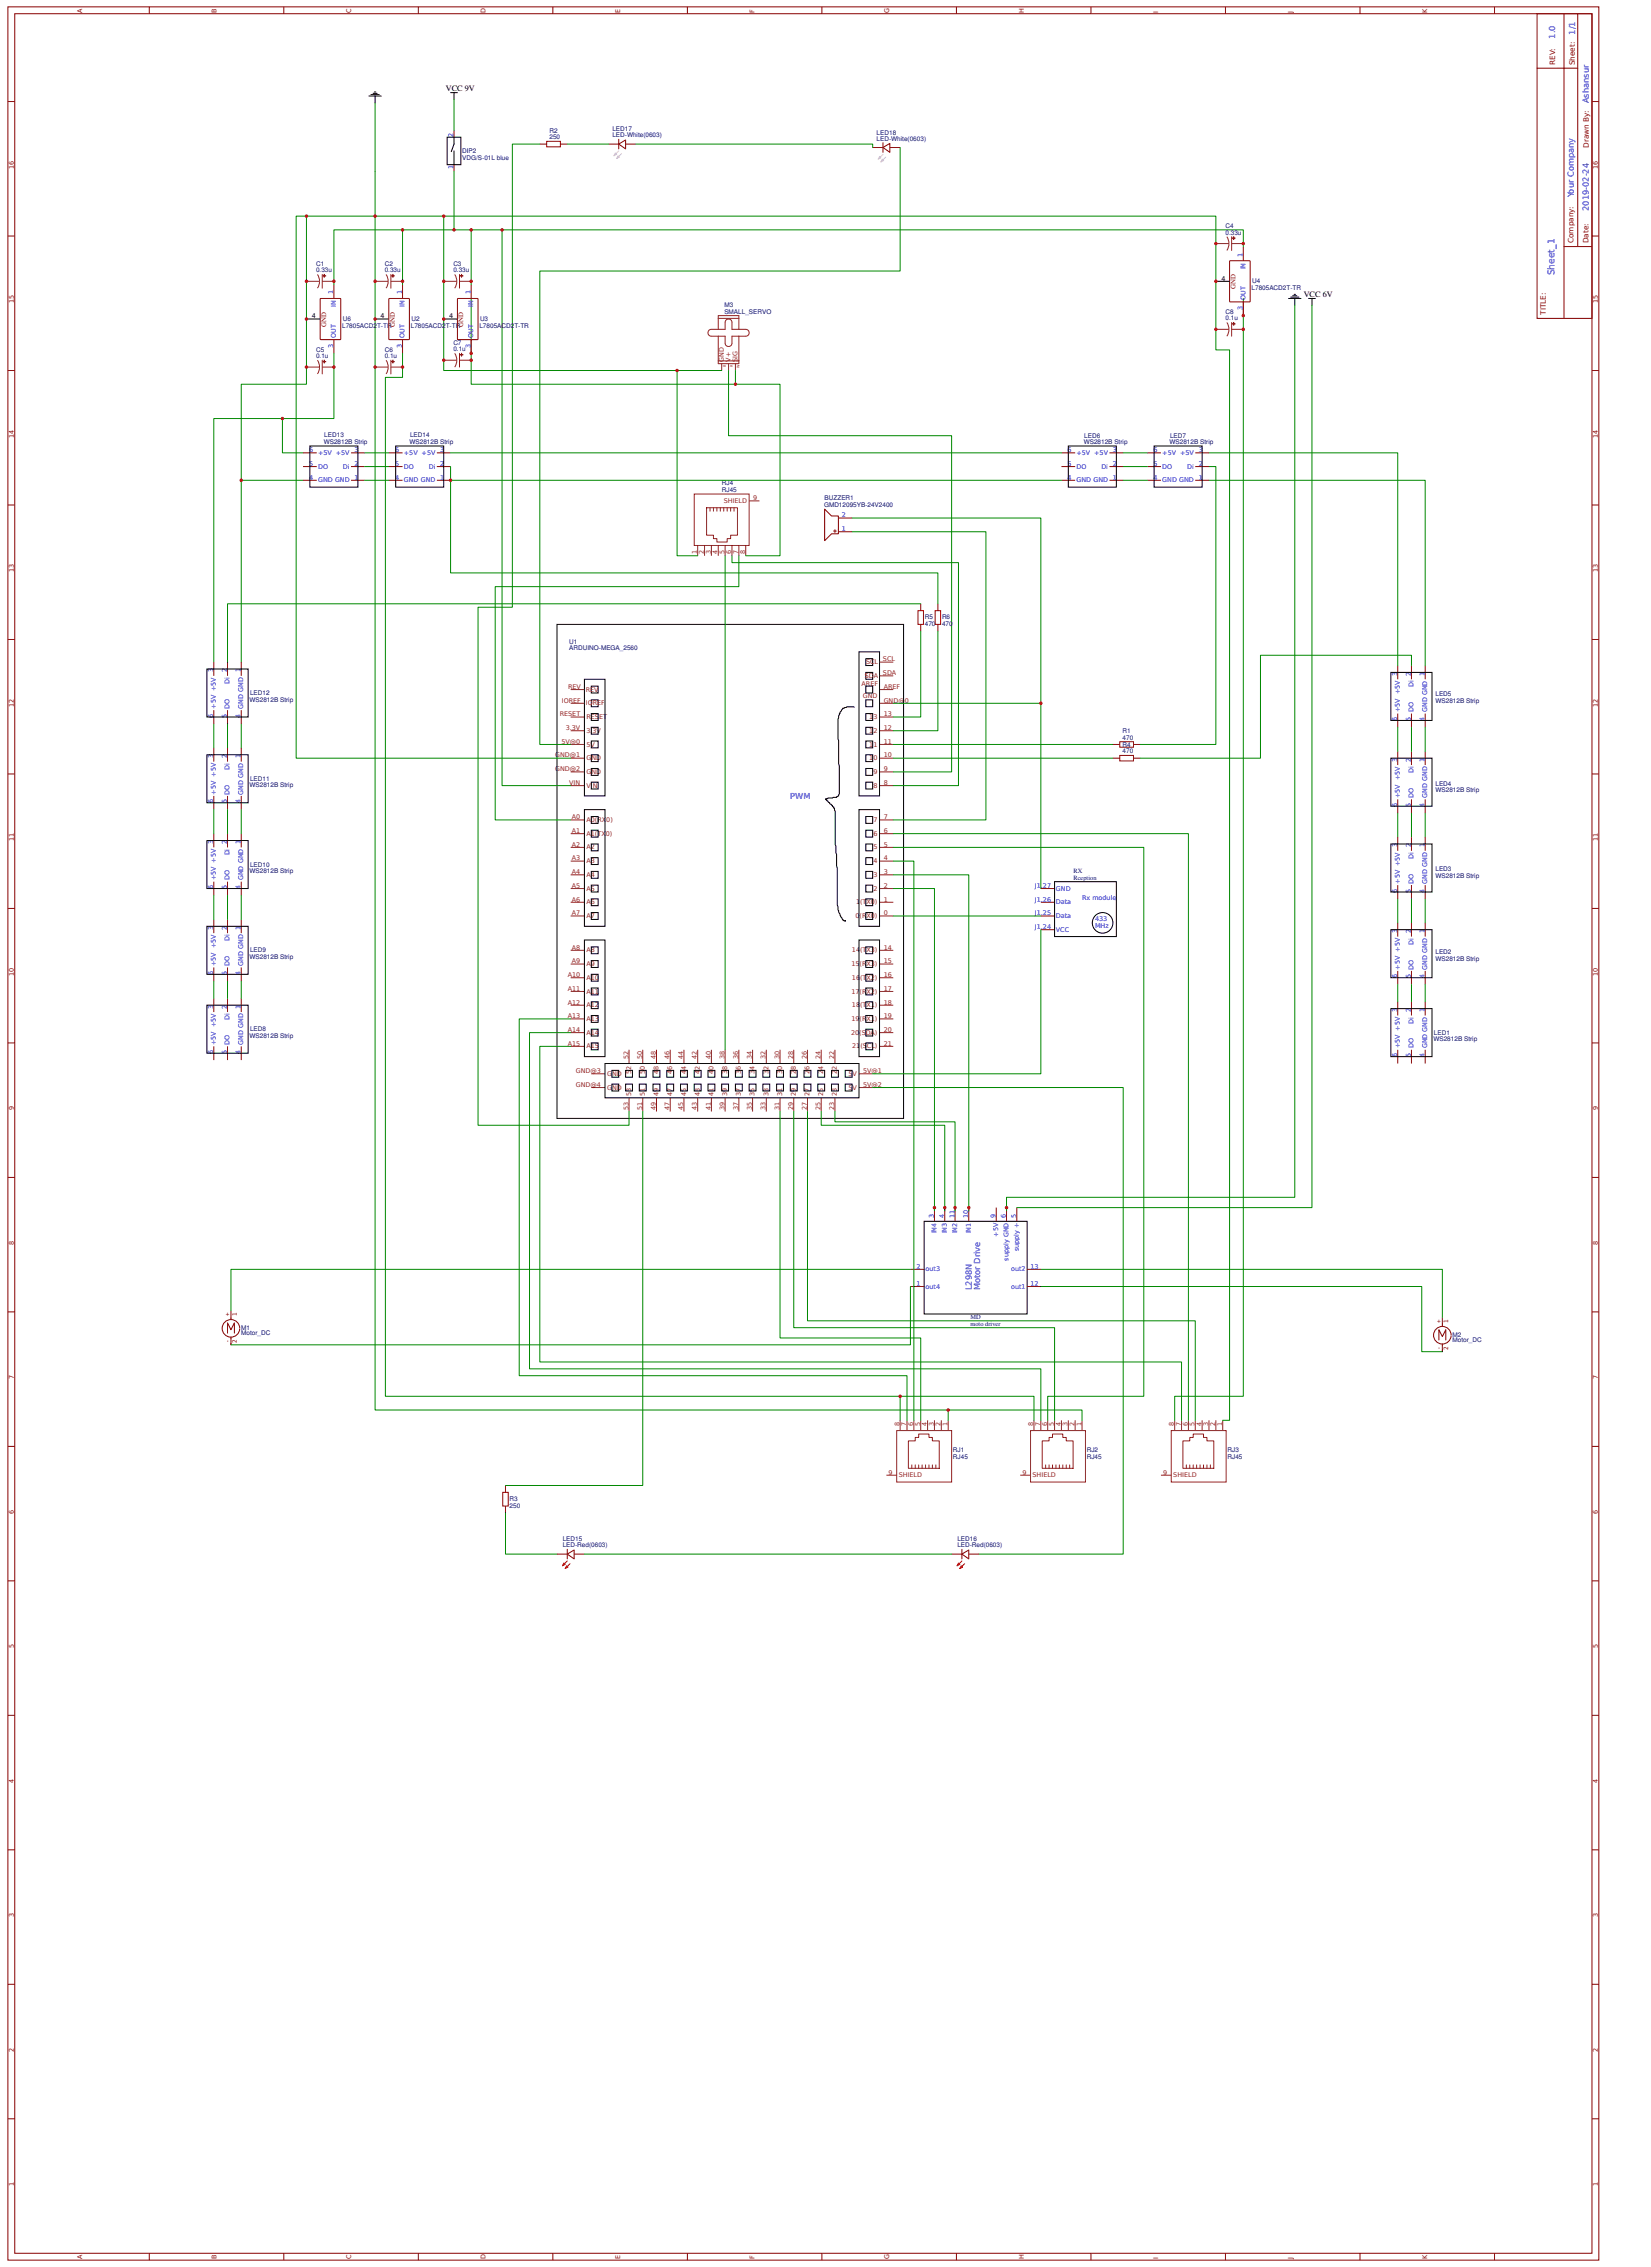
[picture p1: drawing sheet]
<svg xmlns="http://www.w3.org/2000/svg" width="636mm" height="874mm" viewBox="0 0 636 874" stroke-linecap="round" stroke-linejoin="round" font-family="sans-serif">
<defs><g id="words">
<text font-size="3.5" fill="#00f" x="599.3" y="106.2" transform="rotate(-90 599.3 106.2)">Sheet_1</text>
<g font-size="3.2" fill="#00f">
<text x="599.5" y="14.9" transform="rotate(-90 599.5 14.9)">1.0</text>
<text x="607.2" y="13.3" transform="rotate(-90 607.2 13.3)">1/1</text>
<text x="612.4" y="39.8" transform="rotate(-90 612.4 39.8)">Ashansur</text>
<text x="606.7" y="76.1" transform="rotate(-90 606.7 76.1)">Your Company</text>
<text x="612.5" y="81.3" transform="rotate(-90 612.5 81.3)">2019-02-24</text>
<text x="304.7" y="308.2">PWM</text>
<text x="374.7" y="497.5" transform="rotate(-90 374.7 497.5)">L298N</text>
<text x="377.8" y="497.5" transform="rotate(-90 377.8 497.5)">Motor Drive</text>
</g>
<g font-size="3.2">
<text x="171.8" y="35.2">VCC 9V</text>
<text x="502.6" y="114.6">VCC 6V</text>
</g>
<g font-size="2.8" fill="#800">
<text x="599.5" y="25" transform="rotate(-90 599.5 25)">REV:</text>
<text x="607.1" y="25.2" transform="rotate(-90 607.1 25.2)">Sheet:</text>
<text x="612.4" y="57" transform="rotate(-90 612.4 57)">Drawn By:</text>
<text x="606.6" y="93.8" transform="rotate(-90 606.6 93.8)">Company:</text>
<text x="612.4" y="93.8" transform="rotate(-90 612.4 93.8)">Date:</text>
<text x="596" y="121.4" transform="rotate(-90 596 121.4)">TITLE:</text>
</g>
<g font-size="2.6" fill="#800">
<text x="476.3" y="111.6" transform="rotate(-90 476.3 111.6)">GND</text>
<text x="125.7" y="126.1" transform="rotate(-90 125.7 126.1)">GND</text>
<text x="152.2" y="126.1" transform="rotate(-90 152.2 126.1)">GND</text>
<text x="178.6" y="126.1" transform="rotate(-90 178.6 126.1)">GND</text>
</g>
<g font-size="2.5" fill="#800">
<text x="31.6" y="4.9" transform="rotate(-90 31.6 4.9)">A</text>
<text x="83.5" y="4.9" transform="rotate(-90 83.5 4.9)">B</text>
<text x="135.3" y="4.9" transform="rotate(-90 135.3 4.9)">C</text>
<text x="187.2" y="4.9" transform="rotate(-90 187.2 4.9)">D</text>
<text x="239.1" y="4.9" transform="rotate(-90 239.1 4.9)">E</text>
<text x="290.9" y="4.9" transform="rotate(-90 290.9 4.9)">F</text>
<text x="342.8" y="4.9" transform="rotate(-90 342.8 4.9)">G</text>
<text x="394.6" y="4.9" transform="rotate(-90 394.6 4.9)">H</text>
<text x="446.5" y="4.9" transform="rotate(-90 446.5 4.9)">I</text>
<text x="498.3" y="4.9" transform="rotate(-90 498.3 4.9)">J</text>
<text x="550.2" y="4.9" transform="rotate(-90 550.2 4.9)">K</text>
<text x="5.3" y="65.1" transform="rotate(-90 5.3 65.1)">16</text>
<text x="616" y="65.1" transform="rotate(-90 616 65.1)">16</text>
<text x="5.3" y="116.9" transform="rotate(-90 5.3 116.9)">15</text>
<text x="616" y="116.9" transform="rotate(-90 616 116.9)">15</text>
<text x="5.3" y="168.8" transform="rotate(-90 5.3 168.8)">14</text>
<text x="616" y="168.8" transform="rotate(-90 616 168.8)">14</text>
<text x="5.3" y="220.7" transform="rotate(-90 5.3 220.7)">13</text>
<text x="616" y="220.7" transform="rotate(-90 616 220.7)">13</text>
<text x="5.3" y="272.5" transform="rotate(-90 5.3 272.5)">12</text>
<text x="616" y="272.5" transform="rotate(-90 616 272.5)">12</text>
<text x="5.3" y="324.4" transform="rotate(-90 5.3 324.4)">11</text>
<text x="616" y="324.4" transform="rotate(-90 616 324.4)">11</text>
<text x="5.3" y="376.2" transform="rotate(-90 5.3 376.2)">10</text>
<text x="616" y="376.2" transform="rotate(-90 616 376.2)">10</text>
<text x="5.3" y="428.1" transform="rotate(-90 5.3 428.1)">9</text>
<text x="616" y="428.1" transform="rotate(-90 616 428.1)">9</text>
<text x="5.3" y="480" transform="rotate(-90 5.3 480)">8</text>
<text x="616" y="480" transform="rotate(-90 616 480)">8</text>
<text x="5.3" y="531.8" transform="rotate(-90 5.3 531.8)">7</text>
<text x="616" y="531.8" transform="rotate(-90 616 531.8)">7</text>
<text x="5.3" y="583.7" transform="rotate(-90 5.3 583.7)">6</text>
<text x="616" y="583.7" transform="rotate(-90 616 583.7)">6</text>
<text x="5.3" y="635.5" transform="rotate(-90 5.3 635.5)">5</text>
<text x="616" y="635.5" transform="rotate(-90 616 635.5)">5</text>
<text x="5.3" y="687.4" transform="rotate(-90 5.3 687.4)">4</text>
<text x="616" y="687.4" transform="rotate(-90 616 687.4)">4</text>
<text x="5.3" y="739.2" transform="rotate(-90 5.3 739.2)">3</text>
<text x="616" y="739.2" transform="rotate(-90 616 739.2)">3</text>
<text x="5.3" y="791.1" transform="rotate(-90 5.3 791.1)">2</text>
<text x="616" y="791.1" transform="rotate(-90 616 791.1)">2</text>
<text x="5.3" y="843" transform="rotate(-90 5.3 843)">1</text>
<text x="616" y="843" transform="rotate(-90 616 843)">1</text>
<text x="31.6" y="871.1" transform="rotate(-90 31.6 871.1)">A</text>
<text x="83.5" y="871.1" transform="rotate(-90 83.5 871.1)">B</text>
<text x="135.3" y="871.1" transform="rotate(-90 135.3 871.1)">C</text>
<text x="187.2" y="871.1" transform="rotate(-90 187.2 871.1)">D</text>
<text x="239.1" y="871.1" transform="rotate(-90 239.1 871.1)">E</text>
<text x="290.9" y="871.1" transform="rotate(-90 290.9 871.1)">F</text>
<text x="342.8" y="871.1" transform="rotate(-90 342.8 871.1)">G</text>
<text x="394.6" y="871.1" transform="rotate(-90 394.6 871.1)">H</text>
<text x="446.5" y="871.1" transform="rotate(-90 446.5 871.1)">I</text>
<text x="498.3" y="871.1" transform="rotate(-90 498.3 871.1)">J</text>
<text x="550.2" y="871.1" transform="rotate(-90 550.2 871.1)">K</text>
</g>
<g font-size="2.5" fill="#00f">
<text x="174.8" y="52.9" transform="rotate(-90 174.8 52.9)">2</text>
<text x="174.8" y="65.1" transform="rotate(-90 174.8 65.1)">1</text>
<text x="479" y="99" transform="rotate(-90 479 99)">1</text>
<text x="480.1" y="103.9" transform="rotate(-90 480.1 103.9)">IN</text>
<text x="128.5" y="113.5" transform="rotate(-90 128.5 113.5)">1</text>
<text x="154.9" y="113.5" transform="rotate(-90 154.9 113.5)">1</text>
<text x="181.4" y="113.5" transform="rotate(-90 181.4 113.5)">1</text>
<text x="129.5" y="118.5" transform="rotate(-90 129.5 118.5)">IN</text>
<text x="156" y="118.5" transform="rotate(-90 156 118.5)">IN</text>
<text x="182.4" y="118.5" transform="rotate(-90 182.4 118.5)">IN</text>
<text x="479" y="119.6" transform="rotate(-90 479 119.6)">3</text>
<text x="480.1" y="115.6" transform="rotate(-90 480.1 115.6)">OUT</text>
<text x="129.5" y="130.2" transform="rotate(-90 129.5 130.2)">OUT</text>
<text x="156" y="130.2" transform="rotate(-90 156 130.2)">OUT</text>
<text x="182.4" y="130.2" transform="rotate(-90 182.4 130.2)">OUT</text>
<text x="128.5" y="134.1" transform="rotate(-90 128.5 134.1)">3</text>
<text x="154.9" y="134.1" transform="rotate(-90 154.9 134.1)">3</text>
<text x="181.4" y="134.1" transform="rotate(-90 181.4 134.1)">3</text>
<text x="119.2" y="179.7">5</text>
<text x="119.2" y="174.4">6</text>
<text x="122.6" y="175.4">+5V +5V</text>
<text x="136.7" y="179.7">2</text>
<text x="136.7" y="174.4">3</text>
<text x="152.3" y="179.7">5</text>
<text x="152.3" y="174.4">6</text>
<text x="155.7" y="175.4">+5V +5V</text>
<text x="169.7" y="179.7">2</text>
<text x="169.7" y="174.4">3</text>
<text x="411.6" y="179.7">5</text>
<text x="411.6" y="174.4">6</text>
<text x="415" y="175.4">+5V +5V</text>
<text x="429" y="179.7">2</text>
<text x="429" y="174.4">3</text>
<text x="444.6" y="179.7">5</text>
<text x="444.6" y="174.4">6</text>
<text x="448.1" y="175.4">+5V +5V</text>
<text x="462.1" y="179.7">2</text>
<text x="462.1" y="174.4">3</text>
<text x="119.2" y="184.9">4</text>
<text x="122.6" y="180.7">DO</text>
<text x="132.2" y="180.7">Di</text>
<text x="136.7" y="184.9">1</text>
<text x="152.3" y="184.9">4</text>
<text x="155.7" y="180.7">DO</text>
<text x="165.3" y="180.7">Di</text>
<text x="169.7" y="184.9">1</text>
<text x="411.6" y="184.9">4</text>
<text x="415" y="180.7">DO</text>
<text x="424.6" y="180.7">Di</text>
<text x="429" y="184.9">1</text>
<text x="444.6" y="184.9">4</text>
<text x="448.1" y="180.7">DO</text>
<text x="457.7" y="180.7">Di</text>
<text x="462.1" y="184.9">1</text>
<text x="122.6" y="186">GND GND</text>
<text x="155.7" y="186">GND GND</text>
<text x="415" y="186">GND GND</text>
<text x="448.1" y="186">GND GND</text>
<text x="324.5" y="199.5">2</text>
<text x="324.5" y="204.8">1</text>
<text x="82.2" y="259.3" transform="rotate(-90 82.2 259.3)">3</text>
<text x="87.4" y="259.3" transform="rotate(-90 87.4 259.3)">2</text>
<text x="88.5" y="263.7" transform="rotate(-90 88.5 263.7)">Di</text>
<text x="92.7" y="259.3" transform="rotate(-90 92.7 259.3)">1</text>
<text x="538.6" y="260.6" transform="rotate(-90 538.6 260.6)">3</text>
<text x="543.9" y="260.6" transform="rotate(-90 543.9 260.6)">2</text>
<text x="549.1" y="260.6" transform="rotate(-90 549.1 260.6)">1</text>
<text x="544.9" y="265.1" transform="rotate(-90 544.9 265.1)">Di</text>
<text x="83.2" y="273.3" transform="rotate(-90 83.2 273.3)">+5V +5V</text>
<text x="88.5" y="273.3" transform="rotate(-90 88.5 273.3)">DO</text>
<text x="93.8" y="273.3" transform="rotate(-90 93.8 273.3)">GND GND</text>
<text x="539.6" y="274.6" transform="rotate(-90 539.6 274.6)">+5V +5V</text>
<text x="544.9" y="274.6" transform="rotate(-90 544.9 274.6)">DO</text>
<text x="550.2" y="274.6" transform="rotate(-90 550.2 274.6)">GND GND</text>
<text x="82.2" y="276.7" transform="rotate(-90 82.2 276.7)">6</text>
<text x="87.4" y="276.7" transform="rotate(-90 87.4 276.7)">5</text>
<text x="92.7" y="276.7" transform="rotate(-90 92.7 276.7)">4</text>
<text x="538.6" y="278.1" transform="rotate(-90 538.6 278.1)">6</text>
<text x="543.9" y="278.1" transform="rotate(-90 543.9 278.1)">5</text>
<text x="549.1" y="278.1" transform="rotate(-90 549.1 278.1)">4</text>
<text x="82.2" y="292.4" transform="rotate(-90 82.2 292.4)">3</text>
<text x="87.4" y="292.4" transform="rotate(-90 87.4 292.4)">2</text>
<text x="92.7" y="292.4" transform="rotate(-90 92.7 292.4)">1</text>
<text x="538.6" y="293.7" transform="rotate(-90 538.6 293.7)">3</text>
<text x="543.9" y="293.7" transform="rotate(-90 543.9 293.7)">2</text>
<text x="549.1" y="293.7" transform="rotate(-90 549.1 293.7)">1</text>
<text x="88.5" y="296.8" transform="rotate(-90 88.5 296.8)">Di</text>
<text x="544.9" y="298.1" transform="rotate(-90 544.9 298.1)">Di</text>
<text x="82.2" y="309.8" transform="rotate(-90 82.2 309.8)">6</text>
<text x="83.2" y="306.4" transform="rotate(-90 83.2 306.4)">+5V +5V</text>
<text x="87.4" y="309.8" transform="rotate(-90 87.4 309.8)">5</text>
<text x="88.5" y="306.4" transform="rotate(-90 88.5 306.4)">DO</text>
<text x="92.7" y="309.8" transform="rotate(-90 92.7 309.8)">4</text>
<text x="93.8" y="306.4" transform="rotate(-90 93.8 306.4)">GND GND</text>
<text x="538.6" y="311.1" transform="rotate(-90 538.6 311.1)">6</text>
<text x="539.6" y="307.7" transform="rotate(-90 539.6 307.7)">+5V +5V</text>
<text x="543.9" y="311.1" transform="rotate(-90 543.9 311.1)">5</text>
<text x="544.9" y="307.7" transform="rotate(-90 544.9 307.7)">DO</text>
<text x="549.1" y="311.1" transform="rotate(-90 549.1 311.1)">4</text>
<text x="550.2" y="307.7" transform="rotate(-90 550.2 307.7)">GND GND</text>
<text x="82.2" y="325.4" transform="rotate(-90 82.2 325.4)">3</text>
<text x="87.4" y="325.4" transform="rotate(-90 87.4 325.4)">2</text>
<text x="88.5" y="329.9" transform="rotate(-90 88.5 329.9)">Di</text>
<text x="92.7" y="325.4" transform="rotate(-90 92.7 325.4)">1</text>
<text x="538.6" y="326.8" transform="rotate(-90 538.6 326.8)">3</text>
<text x="543.9" y="326.8" transform="rotate(-90 543.9 326.8)">2</text>
<text x="549.1" y="326.8" transform="rotate(-90 549.1 326.8)">1</text>
<text x="544.9" y="331.2" transform="rotate(-90 544.9 331.2)">Di</text>
<text x="83.2" y="339.5" transform="rotate(-90 83.2 339.5)">+5V +5V</text>
<text x="88.5" y="339.5" transform="rotate(-90 88.5 339.5)">DO</text>
<text x="93.8" y="339.5" transform="rotate(-90 93.8 339.5)">GND GND</text>
<text x="539.6" y="340.8" transform="rotate(-90 539.6 340.8)">+5V +5V</text>
<text x="544.9" y="340.8" transform="rotate(-90 544.9 340.8)">DO</text>
<text x="550.2" y="340.8" transform="rotate(-90 550.2 340.8)">GND GND</text>
<text x="82.2" y="342.9" transform="rotate(-90 82.2 342.9)">6</text>
<text x="87.4" y="342.9" transform="rotate(-90 87.4 342.9)">5</text>
<text x="92.7" y="342.9" transform="rotate(-90 92.7 342.9)">4</text>
<text x="399" y="342.4">J1.27</text>
<text x="399" y="347.7">J1.26</text>
<text x="407.1" y="343.4">GND</text>
<text x="417.2" y="347.2">Rx module</text>
<text x="538.6" y="344.2" transform="rotate(-90 538.6 344.2)">6</text>
<text x="543.9" y="344.2" transform="rotate(-90 543.9 344.2)">5</text>
<text x="549.1" y="344.2" transform="rotate(-90 549.1 344.2)">4</text>
<text x="399" y="353">J1.25</text>
<text x="407.1" y="348.7">Data</text>
<text x="82.2" y="358.5" transform="rotate(-90 82.2 358.5)">3</text>
<text x="87.4" y="358.5" transform="rotate(-90 87.4 358.5)">2</text>
<text x="92.7" y="358.5" transform="rotate(-90 92.7 358.5)">1</text>
<text x="399" y="358.2">J1.24</text>
<text x="407.1" y="354">Data</text>
<text x="407.1" y="359.3">VCC</text>
<text x="422.1" y="355.3">433</text>
<text x="422.1" y="357.8">MHz</text>
<text x="538.6" y="359.8" transform="rotate(-90 538.6 359.8)">3</text>
<text x="543.9" y="359.8" transform="rotate(-90 543.9 359.8)">2</text>
<text x="549.1" y="359.8" transform="rotate(-90 549.1 359.8)">1</text>
<text x="88.5" y="362.9" transform="rotate(-90 88.5 362.9)">Di</text>
<text x="544.9" y="364.3" transform="rotate(-90 544.9 364.3)">Di</text>
<text x="82.2" y="376" transform="rotate(-90 82.2 376)">6</text>
<text x="83.2" y="372.5" transform="rotate(-90 83.2 372.5)">+5V +5V</text>
<text x="87.4" y="376" transform="rotate(-90 87.4 376)">5</text>
<text x="88.5" y="372.5" transform="rotate(-90 88.5 372.5)">DO</text>
<text x="92.7" y="376" transform="rotate(-90 92.7 376)">4</text>
<text x="93.8" y="372.5" transform="rotate(-90 93.8 372.5)">GND GND</text>
<text x="538.6" y="377.3" transform="rotate(-90 538.6 377.3)">6</text>
<text x="539.6" y="373.9" transform="rotate(-90 539.6 373.9)">+5V +5V</text>
<text x="543.9" y="377.3" transform="rotate(-90 543.9 377.3)">5</text>
<text x="544.9" y="373.9" transform="rotate(-90 544.9 373.9)">DO</text>
<text x="549.1" y="377.3" transform="rotate(-90 549.1 377.3)">4</text>
<text x="550.2" y="373.9" transform="rotate(-90 550.2 373.9)">GND GND</text>
<text x="82.2" y="388.9" transform="rotate(-90 82.2 388.9)">3</text>
<text x="87.4" y="388.9" transform="rotate(-90 87.4 388.9)">2</text>
<text x="92.7" y="388.9" transform="rotate(-90 92.7 388.9)">1</text>
<text x="88.5" y="393.4" transform="rotate(-90 88.5 393.4)">Di</text>
<text x="538.6" y="390.3" transform="rotate(-90 538.6 390.3)">3</text>
<text x="543.9" y="390.3" transform="rotate(-90 543.9 390.3)">2</text>
<text x="544.9" y="394.7" transform="rotate(-90 544.9 394.7)">Di</text>
<text x="549.1" y="390.3" transform="rotate(-90 549.1 390.3)">1</text>
<text x="82.2" y="406.4" transform="rotate(-90 82.2 406.4)">6</text>
<text x="83.2" y="403" transform="rotate(-90 83.2 403)">+5V +5V</text>
<text x="87.4" y="406.4" transform="rotate(-90 87.4 406.4)">5</text>
<text x="88.5" y="403" transform="rotate(-90 88.5 403)">DO</text>
<text x="92.7" y="406.4" transform="rotate(-90 92.7 406.4)">4</text>
<text x="93.8" y="403" transform="rotate(-90 93.8 403)">GND GND</text>
<text x="538.6" y="407.7" transform="rotate(-90 538.6 407.7)">6</text>
<text x="539.6" y="404.3" transform="rotate(-90 539.6 404.3)">+5V +5V</text>
<text x="543.9" y="407.7" transform="rotate(-90 543.9 407.7)">5</text>
<text x="544.9" y="404.3" transform="rotate(-90 544.9 404.3)">DO</text>
<text x="549.1" y="407.7" transform="rotate(-90 549.1 407.7)">4</text>
<text x="550.2" y="404.3" transform="rotate(-90 550.2 404.3)">GND GND</text>
<text x="360" y="469.6" transform="rotate(-90 360 469.6)">3</text>
<text x="363.9" y="469.6" transform="rotate(-90 363.9 469.6)">4</text>
<text x="367.9" y="469.6" transform="rotate(-90 367.9 469.6)">11</text>
<text x="373.2" y="469.6" transform="rotate(-90 373.2 469.6)">10</text>
<text x="383.8" y="469.6" transform="rotate(-90 383.8 469.6)">9</text>
<text x="387.7" y="469.6" transform="rotate(-90 387.7 469.6)">6</text>
<text x="391.7" y="469.6" transform="rotate(-90 391.7 469.6)">5</text>
<text x="361" y="475.6" transform="rotate(-90 361 475.6)">IN4</text>
<text x="365" y="475.6" transform="rotate(-90 365 475.6)">IN3</text>
<text x="369" y="475.6" transform="rotate(-90 369 475.6)">IN2</text>
<text x="374.3" y="475.6" transform="rotate(-90 374.3 475.6)">IN1</text>
<text x="384.8" y="476.8" transform="rotate(-90 384.8 476.8)">+5V</text>
<text x="392.8" y="482.5" transform="rotate(-90 392.8 482.5)">supply +</text>
<text x="353.4" y="489.2">2</text>
<text x="356.8" y="490.3">out3</text>
<text x="388.8" y="486.1" transform="rotate(-90 388.8 486.1)">supply GND</text>
<text x="389.8" y="490.3">out2</text>
<text x="397.3" y="489.2">13</text>
<text x="353.4" y="495.8">1</text>
<text x="356.8" y="496.9">out4</text>
<text x="389.8" y="496.9">out1</text>
<text x="397.3" y="495.8">12</text>
</g>
<g font-size="2.5" fill="#000080">
<text x="211.8" y="53.7">250</text>
<text x="211.8" y="51.3">R2</text>
<text x="236.1" y="52.9">LED-White(0603)</text>
<text x="236.1" y="50.6">LED17</text>
<text x="337.9" y="51.9">LED18</text>
<text x="178.2" y="59">DIP2</text>
<text x="337.9" y="54.2">LED-White(0603)</text>
<text x="178.2" y="61.5">VDG/S-01L blue</text>
<text x="472.4" y="88.1">C4</text>
<text x="472.4" y="90.5">0.33u</text>
<text x="121.8" y="105">0.33u</text>
<text x="121.8" y="102.7">C1</text>
<text x="148.3" y="105">0.33u</text>
<text x="148.3" y="102.7">C2</text>
<text x="174.8" y="105">0.33u</text>
<text x="174.8" y="102.7">C3</text>
<text x="482.5" y="111.8">L7805ACD2T-TR</text>
<text x="482.7" y="109.3">U4</text>
<text x="279.2" y="118.4">M3</text>
<text x="132.1" y="123.8">U6</text>
<text x="158.6" y="123.8">U2</text>
<text x="185" y="123.8">U3</text>
<text x="279.2" y="120.9">SMALL_SERVO</text>
<text x="472.4" y="123.6">0.1u</text>
<text x="472.4" y="121.2">C8</text>
<text x="131.9" y="126.4">L7805ACD2T-TR</text>
<text x="158.4" y="126.4">L7805ACD2T-TR</text>
<text x="184.8" y="126.4">L7805ACD2T-TR</text>
<text x="121.8" y="135.7">C5</text>
<text x="148.3" y="135.7">C6</text>
<text x="174.8" y="135.5">0.1u</text>
<text x="174.8" y="133.1">C7</text>
<text x="121.8" y="138.1">0.1u</text>
<text x="148.3" y="138.1">0.1u</text>
<text x="124.8" y="171.2">WS2812B Strip</text>
<text x="125" y="168.6">LED13</text>
<text x="157.9" y="171.2">WS2812B Strip</text>
<text x="158.1" y="168.6">LED14</text>
<text x="417.8" y="171.2">WS2812B Strip</text>
<text x="418" y="168.8">LED6</text>
<text x="450.8" y="171.2">WS2812B Strip</text>
<text x="451" y="168.8">LED7</text>
<text x="278.3" y="189.7">RJ45</text>
<text x="278.3" y="187.2">RJ4</text>
<text x="317.7" y="195.5">GMD12095YB-24V2400</text>
<text x="317.9" y="193">BUZZER1</text>
<text x="356.5" y="238.8">R5</text>
<text x="363.1" y="238.8">R6</text>
<text x="356.5" y="241.3">470</text>
<text x="363.1" y="241.3">470</text>
<text x="219.5" y="250.6">ARDUINO-MEGA_2560</text>
<text x="219.5" y="248.2">U1</text>
<text x="96.4" y="268">LED12</text>
<text x="553.4" y="268.6">LED5</text>
<text x="96.2" y="270.6">WS2812B Strip</text>
<text x="553.4" y="271.2">WS2812B Strip</text>
<text x="432.7" y="285.2">470</text>
<text x="432.7" y="282.7">R1</text>
<text x="432.7" y="288">R4</text>
<text x="432.7" y="290.5">470</text>
<text x="96.2" y="303.7">WS2812B Strip</text>
<text x="96.4" y="301.1">LED11</text>
<text x="553.4" y="305.6">WS2812B Strip</text>
<text x="553.4" y="302.9">LED4</text>
<text x="96.4" y="334.2">LED10</text>
<text x="96.2" y="336.7">WS2812B Strip</text>
<text x="413.8" y="339.2">Rception</text>
<text x="413.8" y="336.8">RX</text>
<text x="553.4" y="338.7">WS2812B Strip</text>
<text x="553.4" y="336">LED3</text>
<text x="96.2" y="369.8">WS2812B Strip</text>
<text x="96.4" y="367.3">LED9</text>
<text x="553.4" y="370.4">WS2812B Strip</text>
<text x="553.4" y="367.8">LED2</text>
<text x="96.2" y="400.2">WS2812B Strip</text>
<text x="96.4" y="397.7">LED8</text>
<text x="552.6" y="401.5">WS2812B Strip</text>
<text x="552.8" y="399">LED1</text>
<text x="374.1" y="508.8">MD</text>
<text x="92.9" y="514.9">Motor_DC</text>
<text x="92.9" y="513">M1</text>
<text x="374.1" y="511.2">moto driver</text>
<text x="559.9" y="515.7">M2</text>
<text x="559.9" y="517.5">Motor_DC</text>
<text x="367.4" y="562.5">RJ45</text>
<text x="367.4" y="560">RJ1</text>
<text x="419" y="562.5">RJ45</text>
<text x="419" y="560">RJ2</text>
<text x="473.2" y="562.5">RJ45</text>
<text x="473.2" y="560">RJ3</text>
<text x="196.5" y="581.5">250</text>
<text x="196.5" y="578.9">R3</text>
<text x="216.9" y="596.6">LED-Red(0603)</text>
<text x="216.9" y="594.1">LED15</text>
<text x="369.1" y="596.6">LED-Red(0603)</text>
<text x="369.1" y="594.1">LED16</text>
</g>
<g font-size="2.5">
<text x="470.8" y="108.2">4</text>
<text x="120.3" y="122.8">4</text>
<text x="146.7" y="122.8">4</text>
<text x="173.2" y="122.8">4</text>
</g>
<g font-size="2.5" fill="#8d2323">
<text x="279" y="139.4" transform="rotate(-90 279 139.4)">GND</text>
<text x="281.6" y="139.4" transform="rotate(-90 281.6 139.4)">V+</text>
<text x="284.3" y="139.4" transform="rotate(-90 284.3 139.4)">SIG</text>
<text x="279" y="193.9">SHIELD</text>
<text x="290.4" y="192.9">9</text>
<text x="268.7" y="213.5" transform="rotate(-90 268.7 213.5)">1</text>
<text x="271.3" y="213.5" transform="rotate(-90 271.3 213.5)">2</text>
<text x="274" y="213.5" transform="rotate(-90 274 213.5)">3</text>
<text x="276.6" y="213.5" transform="rotate(-90 276.6 213.5)">4</text>
<text x="279.3" y="213.5" transform="rotate(-90 279.3 213.5)">5</text>
<text x="281.9" y="213.5" transform="rotate(-90 281.9 213.5)">6</text>
<text x="284.6" y="213.5" transform="rotate(-90 284.6 213.5)">7</text>
<text x="287.2" y="213.5" transform="rotate(-90 287.2 213.5)">8</text>
<text x="333.9" y="256.1">SCL</text>
<text x="340.4" y="255.1">SCL</text>
<text x="333.4" y="261.4">SDA</text>
<text x="340.4" y="260.4">SDA</text>
<text x="219" y="265.6">REV</text>
<text x="225.8" y="266.7">REV</text>
<text x="332.1" y="264.6">AREF</text>
<text x="332.6" y="269.3">GND</text>
<text x="340.7" y="265.6">AREF</text>
<text x="216.6" y="270.9">IOREF</text>
<text x="225.8" y="272">IOREF</text>
<text x="340.7" y="270.9">GND@0</text>
<text x="215.8" y="276.2">RESET</text>
<text x="218.1" y="281.5">3.3V</text>
<text x="226.1" y="277.3">RESET</text>
<text x="335.1" y="277.3">13</text>
<text x="340.7" y="281.5">12</text>
<text x="340.7" y="276.2">13</text>
<text x="216.4" y="286.8">5V@0</text>
<text x="226.1" y="287.9">5V</text>
<text x="226.1" y="282.6">3.3V</text>
<text x="335.1" y="287.9">11</text>
<text x="335.1" y="282.6">12</text>
<text x="340.7" y="286.8">11</text>
<text x="214" y="292.1">GND@1</text>
<text x="226.1" y="293.2">GND</text>
<text x="335.1" y="293.2">10</text>
<text x="340.7" y="292.1">10</text>
<text x="214" y="297.4">GND@2</text>
<text x="226.1" y="298.5">GND</text>
<text x="336.7" y="298.5">9</text>
<text x="340.7" y="297.4">9</text>
<text x="219.4" y="302.7">VIN</text>
<text x="226.1" y="303.7">VIN</text>
<text x="336.7" y="303.7">8</text>
<text x="340.7" y="302.7">8</text>
<text x="220.4" y="315.9">A0</text>
<text x="226.1" y="317">A0(RX0)</text>
<text x="336.7" y="317">7</text>
<text x="340.7" y="315.9">7</text>
<text x="220.4" y="321.2">A1</text>
<text x="226.1" y="322.3">A1(TX0)</text>
<text x="336.7" y="322.3">6</text>
<text x="340.7" y="321.2">6</text>
<text x="220.4" y="326.5">A2</text>
<text x="226.1" y="327.6">A2</text>
<text x="336.7" y="327.6">5</text>
<text x="340.7" y="326.5">5</text>
<text x="220.4" y="331.8">A3</text>
<text x="226.1" y="332.8">A3</text>
<text x="336.7" y="332.8">4</text>
<text x="340.7" y="331.8">4</text>
<text x="220.4" y="337.1">A4</text>
<text x="226.1" y="338.1">A4</text>
<text x="336.7" y="338.1">3</text>
<text x="340.7" y="337.1">3</text>
<text x="220.4" y="342.4">A5</text>
<text x="220.4" y="347.7">A6</text>
<text x="226.1" y="343.4">A5</text>
<text x="336.7" y="343.4">2</text>
<text x="340.7" y="347.7">1</text>
<text x="340.7" y="342.4">2</text>
<text x="220.4" y="353">A7</text>
<text x="226.1" y="348.7">A6</text>
<text x="330" y="348.7">1(TX0)</text>
<text x="340.7" y="353">0</text>
<text x="226.1" y="354">A7</text>
<text x="329.8" y="354">0(RX0)</text>
<text x="220.4" y="366.2">A8</text>
<text x="220.4" y="371.5">A9</text>
<text x="226.1" y="367.2">A8</text>
<text x="328.4" y="367.2">14(TX3)</text>
<text x="340.7" y="371.5">15</text>
<text x="340.7" y="366.2">14</text>
<text x="218.9" y="376.8">A10</text>
<text x="226.1" y="372.5">A9</text>
<text x="226.1" y="377.8">A10</text>
<text x="328.2" y="372.5">15(RX3)</text>
<text x="328.4" y="377.8">16(TX2)</text>
<text x="340.7" y="376.8">16</text>
<text x="218.9" y="382.1">A11</text>
<text x="226.1" y="383.1">A11</text>
<text x="328.2" y="383.1">17(RX2)</text>
<text x="340.7" y="382.1">17</text>
<text x="218.9" y="387.3">A12</text>
<text x="226.1" y="388.4">A12</text>
<text x="328.4" y="388.4">18(TX1)</text>
<text x="340.7" y="387.3">18</text>
<text x="218.9" y="392.6">A13</text>
<text x="226.1" y="393.7">A13</text>
<text x="328.2" y="393.7">19(RX1)</text>
<text x="340.7" y="392.6">19</text>
<text x="218.9" y="397.9">A14</text>
<text x="226.1" y="399">A14</text>
<text x="328.1" y="399">20(SDA)</text>
<text x="340.7" y="397.9">20</text>
<text x="218.9" y="403.2">A15</text>
<text x="226.1" y="404.3">A15</text>
<text x="328.5" y="404.3">21(SCL)</text>
<text x="340.7" y="403.2">21</text>
<text x="221.9" y="413.8">GND@3</text>
<text x="242.2" y="408.5" transform="rotate(-90 242.2 408.5)">52</text>
<text x="247.5" y="408.5" transform="rotate(-90 247.5 408.5)">50</text>
<text x="252.8" y="408.5" transform="rotate(-90 252.8 408.5)">48</text>
<text x="258.1" y="408.5" transform="rotate(-90 258.1 408.5)">46</text>
<text x="263.4" y="408.5" transform="rotate(-90 263.4 408.5)">44</text>
<text x="268.7" y="408.5" transform="rotate(-90 268.7 408.5)">42</text>
<text x="274" y="408.5" transform="rotate(-90 274 408.5)">40</text>
<text x="279.3" y="408.5" transform="rotate(-90 279.3 408.5)">38</text>
<text x="284.6" y="408.5" transform="rotate(-90 284.6 408.5)">36</text>
<text x="289.9" y="408.5" transform="rotate(-90 289.9 408.5)">34</text>
<text x="295.1" y="408.5" transform="rotate(-90 295.1 408.5)">32</text>
<text x="300.4" y="408.5" transform="rotate(-90 300.4 408.5)">30</text>
<text x="305.7" y="408.5" transform="rotate(-90 305.7 408.5)">28</text>
<text x="311" y="408.5" transform="rotate(-90 311 408.5)">26</text>
<text x="316.3" y="408.5" transform="rotate(-90 316.3 408.5)">24</text>
<text x="321.6" y="408.5" transform="rotate(-90 321.6 408.5)">22</text>
<text x="332.7" y="413.8">5V@1</text>
<text x="221.9" y="419.1">GND@4</text>
<text x="234" y="414.9">GND</text>
<text x="243.3" y="414" transform="rotate(-90 243.3 414)">52</text>
<text x="248.6" y="414" transform="rotate(-90 248.6 414)">50</text>
<text x="253.9" y="414" transform="rotate(-90 253.9 414)">48</text>
<text x="259.2" y="414" transform="rotate(-90 259.2 414)">46</text>
<text x="264.5" y="414" transform="rotate(-90 264.5 414)">44</text>
<text x="269.7" y="414" transform="rotate(-90 269.7 414)">42</text>
<text x="275" y="414" transform="rotate(-90 275 414)">40</text>
<text x="280.3" y="414" transform="rotate(-90 280.3 414)">38</text>
<text x="285.6" y="414" transform="rotate(-90 285.6 414)">36</text>
<text x="290.9" y="414" transform="rotate(-90 290.9 414)">34</text>
<text x="296.2" y="414" transform="rotate(-90 296.2 414)">32</text>
<text x="301.5" y="414" transform="rotate(-90 301.5 414)">30</text>
<text x="306.8" y="414" transform="rotate(-90 306.8 414)">28</text>
<text x="312.1" y="414" transform="rotate(-90 312.1 414)">26</text>
<text x="317.4" y="414" transform="rotate(-90 317.4 414)">24</text>
<text x="322.7" y="414" transform="rotate(-90 322.7 414)">22</text>
<text x="327.1" y="414.9">5V</text>
<text x="332.7" y="419.1">5V@2</text>
<text x="234" y="420.2">GND</text>
<text x="243.3" y="422.5" transform="rotate(-90 243.3 422.5)">53</text>
<text x="248.6" y="422.5" transform="rotate(-90 248.6 422.5)">51</text>
<text x="253.9" y="422.5" transform="rotate(-90 253.9 422.5)">49</text>
<text x="259.2" y="422.5" transform="rotate(-90 259.2 422.5)">47</text>
<text x="264.5" y="422.5" transform="rotate(-90 264.5 422.5)">45</text>
<text x="269.7" y="422.5" transform="rotate(-90 269.7 422.5)">43</text>
<text x="275" y="422.5" transform="rotate(-90 275 422.5)">41</text>
<text x="280.3" y="422.5" transform="rotate(-90 280.3 422.5)">39</text>
<text x="285.6" y="422.5" transform="rotate(-90 285.6 422.5)">37</text>
<text x="290.9" y="422.5" transform="rotate(-90 290.9 422.5)">35</text>
<text x="296.2" y="422.5" transform="rotate(-90 296.2 422.5)">33</text>
<text x="301.5" y="422.5" transform="rotate(-90 301.5 422.5)">31</text>
<text x="306.8" y="422.5" transform="rotate(-90 306.8 422.5)">29</text>
<text x="312.1" y="422.5" transform="rotate(-90 312.1 422.5)">27</text>
<text x="317.4" y="422.5" transform="rotate(-90 317.4 422.5)">25</text>
<text x="322.7" y="422.5" transform="rotate(-90 322.7 422.5)">23</text>
<text x="327.1" y="420.2">5V</text>
<text x="242.2" y="428.1" transform="rotate(-90 242.2 428.1)">53</text>
<text x="247.5" y="428.1" transform="rotate(-90 247.5 428.1)">51</text>
<text x="252.8" y="428.1" transform="rotate(-90 252.8 428.1)">49</text>
<text x="258.1" y="428.1" transform="rotate(-90 258.1 428.1)">47</text>
<text x="263.4" y="428.1" transform="rotate(-90 263.4 428.1)">45</text>
<text x="268.7" y="428.1" transform="rotate(-90 268.7 428.1)">43</text>
<text x="274" y="428.1" transform="rotate(-90 274 428.1)">41</text>
<text x="279.3" y="428.1" transform="rotate(-90 279.3 428.1)">39</text>
<text x="284.6" y="428.1" transform="rotate(-90 284.6 428.1)">37</text>
<text x="289.9" y="428.1" transform="rotate(-90 289.9 428.1)">35</text>
<text x="295.1" y="428.1" transform="rotate(-90 295.1 428.1)">33</text>
<text x="300.4" y="428.1" transform="rotate(-90 300.4 428.1)">31</text>
<text x="305.7" y="428.1" transform="rotate(-90 305.7 428.1)">29</text>
<text x="311" y="428.1" transform="rotate(-90 311 428.1)">27</text>
<text x="316.3" y="428.1" transform="rotate(-90 316.3 428.1)">25</text>
<text x="321.6" y="428.1" transform="rotate(-90 321.6 428.1)">23</text>
<text x="346.7" y="550.1" transform="rotate(-90 346.7 550.1)">8</text>
<text x="349.4" y="550.1" transform="rotate(-90 349.4 550.1)">7</text>
<text x="352" y="550.1" transform="rotate(-90 352 550.1)">6</text>
<text x="354.7" y="550.1" transform="rotate(-90 354.7 550.1)">5</text>
<text x="357.3" y="550.1" transform="rotate(-90 357.3 550.1)">4</text>
<text x="360" y="550.1" transform="rotate(-90 360 550.1)">3</text>
<text x="362.6" y="550.1" transform="rotate(-90 362.6 550.1)">2</text>
<text x="365.3" y="550.1" transform="rotate(-90 365.3 550.1)">1</text>
<text x="398.3" y="550.1" transform="rotate(-90 398.3 550.1)">8</text>
<text x="401" y="550.1" transform="rotate(-90 401 550.1)">7</text>
<text x="403.6" y="550.1" transform="rotate(-90 403.6 550.1)">6</text>
<text x="406.3" y="550.1" transform="rotate(-90 406.3 550.1)">5</text>
<text x="408.9" y="550.1" transform="rotate(-90 408.9 550.1)">4</text>
<text x="411.6" y="550.1" transform="rotate(-90 411.6 550.1)">3</text>
<text x="414.2" y="550.1" transform="rotate(-90 414.2 550.1)">2</text>
<text x="416.9" y="550.1" transform="rotate(-90 416.9 550.1)">1</text>
<text x="452.6" y="550.1" transform="rotate(-90 452.6 550.1)">8</text>
<text x="455.2" y="550.1" transform="rotate(-90 455.2 550.1)">7</text>
<text x="457.9" y="550.1" transform="rotate(-90 457.9 550.1)">6</text>
<text x="460.5" y="550.1" transform="rotate(-90 460.5 550.1)">5</text>
<text x="463.2" y="550.1" transform="rotate(-90 463.2 550.1)">4</text>
<text x="465.8" y="550.1" transform="rotate(-90 465.8 550.1)">3</text>
<text x="468.4" y="550.1" transform="rotate(-90 468.4 550.1)">2</text>
<text x="471.1" y="550.1" transform="rotate(-90 471.1 550.1)">1</text>
<text x="342.5" y="568.6">9</text>
<text x="346.5" y="569.6">SHIELD</text>
<text x="394.1" y="568.6">9</text>
<text x="398.1" y="569.6">SHIELD</text>
<text x="448.4" y="568.6">9</text>
<text x="452.3" y="569.6">SHIELD</text>
</g>
<g font-size="2.3" fill="#840000">
<text x="88.5" y="507.4" transform="rotate(-90 88.5 507.4)">+</text>
<text x="91.3" y="507.4" transform="rotate(-90 91.3 507.4)">1</text>
<text x="555.5" y="510" transform="rotate(-90 555.5 510)">+</text>
<text x="558.3" y="510" transform="rotate(-90 558.3 510)">1</text>
<text x="88.5" y="518" transform="rotate(-90 88.5 518)">-</text>
<text x="91.3" y="518" transform="rotate(-90 91.3 518)">2</text>
<text x="555.5" y="520.6" transform="rotate(-90 555.5 520.6)">-</text>
<text x="558.3" y="520.6" transform="rotate(-90 558.3 520.6)">2</text>
</g>
<g font-size="1.3" fill="#8d2323">
<text x="279.8" y="141.7" transform="rotate(-90 279.8 141.7)">B</text>
<text x="282.4" y="141.7" transform="rotate(-90 282.4 141.7)">R</text>
<text x="285.1" y="142.1" transform="rotate(-90 285.1 142.1)">W</text>
</g>
</g></defs>
<g fill="none" stroke="#800" stroke-width=".39">
<path d="M3 2.6h613.3v868.9h-613.3zM5.7 5.3h608v863.6h-608zM57.5 2.6v2.7M109.4 2.6v2.7M161.3 2.6v2.7M213.1 2.6v2.7M265 2.6v2.7M316.8 2.6v2.7M368.7 2.6v2.7M420.6 2.6v2.7M472.4 2.6v2.7M524.3 2.6v2.7"/>
<path d="M576.1 2.6v2.7M592.5 5.3h21.2v117.5h-21.2zM602.9 5.4v117.3M608.2 5.4v89.7M3 39.2h2.7M608.2 26.3h-15.6M613.7 39.2h2.6M175 50.3v2.6M208.1 55.6h2.6M216 55.6h2.7M234.6 55.6h3.9M238.5 55.6l2.7-1.6v3.4z"/>
<path d="M238.5 53.7v3.7M241.2 55.6h3.9M336.4 56.9h4M340.4 56.9l2.6-1.6v3.4zM340.4 55v3.7M343 56.9h4M175 63.5v2.6M3 91h2.7M479.3 95.2v5.3M602.9 95.1h10.6M613.7 91h2.6M123.6 115.1l7.7 .1-.1 15.7-7.7-.1z"/>
<path d="M128.7 109.8v5.3M149.9 115.2h7.9l-.1 15.7-7.8-.1zM155.2 109.8v5.3M176.5 115.1l7.7 .1v15.7l-7.8-.1zM181.6 109.8v5.3M474 100.7h7.9l-.1 15.7-7.8-.1zM479.3 116.4v5.3M128.7 131v5.3M155.2 131v5.3M181.6 131v5.3M3 142.9h2.7M613.7 142.9h2.6"/>
<path d="M116.8 179.9h5.3M116.8 174.6h5.3M135.3 179.9h5.3M135.3 174.6h5.3M149.9 179.9h5.3M149.9 174.6h5.3M168.4 179.9h5.3M168.4 174.6h5.3M409.2 179.9h5.3M409.2 174.6h5.3M427.7 179.9h5.3M427.7 174.6h5.3"/>
<path d="M442.3 179.9h5.2M442.3 174.6h5.2M460.8 179.9h5.3M460.8 174.6h5.3M3 194.7h2.7M116.8 185.2h5.3M135.3 185.2h5.3M149.9 185.2h5.3M168.4 185.2h5.3M317.9 196.3l2.6 2.7h2.7v6.8h-2.7l-2.6 2.7zM323.2 199.8h5.3M409.2 185.2h5.3"/>
<path d="M427.7 185.2h5.3M442.3 185.2h5.2M460.8 185.2h5.3M613.7 194.7h2.6M321.3 204.8h1.1M321.9 204.3v1M323.2 205.1h5.3M354.9 232.8v2.7M361.6 232.8v2.7M3 246.6h2.7M82.4 255.3v5.3M87.7 255.3v5.3"/>
<path d="M93 255.3v5.3M354.9 240.8v2.6M361.6 240.8v2.6M538.8 256.6v5.3M544.1 256.6v5.3M549.4 256.6v5.3M613.7 246.6h2.6M82.4 273.8v5.3M87.7 273.8v5.3M93 273.8v5.3M538.8 275.2v5.3M544.1 275.2v5.3"/>
<path d="M549.4 275.2v5.3M3 298.4h2.7M82.4 288.4v5.3M87.7 288.4v5.3M93 288.4v5.3M429 287.1h2.7M429 292.4h2.7M437 287.1h2.6M437 292.4h2.6M538.8 289.7v5.3M544.1 289.7v5.3M549.4 289.7v5.3"/>
<path d="M613.7 298.4h2.6M82.4 306.9v5.3M87.7 306.9v5.3M93 306.9v5.3M538.8 308.2v5.3M544.1 308.2v5.3M549.4 308.2v5.3M82.4 321.5v5.3M82.4 340v5.3M87.7 321.5v5.3M87.7 340v5.3M93 321.5v5.3"/>
<path d="M93 340v5.3M538.8 322.8v5.3M544.1 322.8v5.3M549.4 322.8v5.3M3 350.3h2.7M82.4 354.5v5.3M87.7 354.5v5.3M93 354.5v5.3M401.2 342.6h5.3M401.2 347.9h5.3M401.2 353.2h5.3M401.2 358.5h5.3"/>
<path d="M538.8 341.3v5.3M538.8 355.9v5.3M544.1 341.3v5.3M544.1 355.9v5.3M549.4 341.3v5.3M549.4 355.9v5.3M613.7 350.3h2.6M82.4 373.1v5.3M87.7 373.1v5.3M93 373.1v5.3M538.8 374.4v5.3M544.1 374.4v5.3"/>
<path d="M549.4 374.4v5.3M82.4 385v5.3M87.7 385v5.3M93 385v5.3M538.8 386.3v5.3M544.1 386.3v5.3M549.4 386.3v5.3M3 402.2h2.7M82.4 403.5v5.3M87.7 403.5v5.3M93 403.5v5.3M538.8 404.8v5.3"/>
<path d="M544.1 404.8v5.3M549.4 404.8v5.3M613.7 402.2h2.6M3 454h2.7M613.7 454h2.6M360.2 465.7v5.3M364.2 465.7v5.3M368.2 465.7v5.3M373.5 465.7v5.3M384 465.7v5.3M388 465.7v5.3M392 465.7v5.3"/>
<path d="M351 496.1h5.3M351 489.5h5.3M395.9 496.1h5.3M395.9 489.5h5.3M3 505.9h2.7M613.7 505.9h2.6M3 557.7h2.7M613.7 557.7h2.6M194.9 572.8v2.7M194.9 580.8v2.6M214.7 599.3h4M218.7 599.3l2.6-1.6v3.4z"/>
<path d="M218.7 597.4v3.7M221.3 599.3h4M366.8 599.3h4M370.8 599.3l2.7-1.6v3.4zM370.8 597.4v3.7M373.5 599.3h3.9M3 609.6h2.7M613.7 609.6h2.6M3 661.5h2.7M613.7 661.5h2.6M3 713.3h2.7M613.7 713.3h2.6"/>
<path d="M3 765.2h2.7M613.7 765.2h2.6M3 817h2.7M613.7 817h2.6M57.5 868.9v2.6M109.4 868.9v2.6M161.3 868.9v2.6M213.1 868.9v2.6M265 868.9v2.6M316.8 868.9v2.6M368.7 868.9v2.6M420.6 868.9v2.6"/>
<path d="M472.4 868.9v2.6M524.3 868.9v2.6M576.1 868.9v2.6"/>
</g>
<g fill="none" stroke="#8d2323" stroke-width=".39">
<path d="M468.7 93.9h5M472.9 91.3l.7 1.2 .1 1.4M473.7 93.9l-.1 1.4-.7 1.3M474.8 93.9h4.5M474.8 91.3v5.3M118.1 108.5h5.1M122.4 105.8l.6 1.3 .2 1.4M123.2 108.5l-.2 1.4-.6 1.2M124.2 108.5h4.5M124.2 105.8v5.3M144.6 108.5h5M148.8 105.8l.6 1.3 .2 1.4"/>
<path d="M149.6 108.5l-.2 1.4-.6 1.2M150.7 108.5h4.5M150.7 105.8v5.3M171.1 108.5h5M175.3 105.8l.6 1.3 .2 1.4M176.1 108.5l-.2 1.4-.6 1.2M177.1 108.5h4.5M177.1 105.8v5.3M122.4 138.9l.6 1.3 .2 1.4M124.2 138.9v5.3M148.8 138.9l.6 1.3 .2 1.4M150.7 138.9v5.3"/>
<path d="M171.1 138.9h5M175.3 136.3l.6 1.2 .2 1.4M176.1 138.9l-.2 1.4-.6 1.3M177.1 136.3v5.3M177.1 138.9h4.5M273.2 127.4l1-.4h5.3v-2.6a1.32 1.32 0 0 1 1.4-1.4 1.32 1.32 0 0 1 1.3 1.4v2.6h5.3a1.32 1.32 0 0 1 1.3 1.3 1.32 1.32 0 0 1-1.3 1.3h-5.3v2.7a1.32 1.32 0 0 1-1.3 1.3 1.32 1.32 0 0 1-1.4-1.3v-2.7h-5.3a1.34 1.34 0 0 1-1.2-.7 1.34 1.34 0 0 1 .2-1.5zM276.9 127v-5.3h7.9v5.3M276.9 129.6v10.6h7.9v-10.6M276.9 139.2h7.9M276.9 122.8h7.9M468.7 127h5M472.9 124.4l.7 1.2 .1 1.4"/>
<path d="M473.7 127l-.1 1.4-.7 1.2M474.8 127h4.5M474.8 124.4v5.2M118.1 141.6h5.1M123.2 141.6l-.2 1.3-.6 1.3M124.2 141.6h4.5M144.6 141.6h5M149.6 141.6l-.2 1.3-.6 1.3M150.7 141.6h4.5M278.2 140.2v2.7M280.9 140.2v2.7M283.5 140.2v2.7"/>
<path d="M267.6 190.5h21.2v19.8h-21.2zM272.4 195.8h11.9v10.6h-2.7v1.3h-1.3v1.3h-3.9v-1.3h-1.4v-1.3h-2.6zM273.7 195.8v1.3M275 195.8v1.3M276.4 195.8v1.3M277.7 195.8v1.3M279 195.8v1.3M280.3 195.8v1.3M281.6 195.8v1.3M283 195.8v1.3M288.8 193.1h4M268.9 210.3v4"/>
<path d="M271.6 210.3v4M274.2 210.3v4M276.9 210.3v4M279.5 210.3v4M282.2 210.3v4M284.8 210.3v4M287.5 210.3v4M339.1 255.3h5.3M220 276.5h5.3M220 271.2h5.3M220 265.9h5.3M339.1 276.5h5.3"/>
<path d="M339.1 271.2h5.3M339.1 265.9h5.3M339.1 260.6h5.3M220 287.1h5.3M220 297.7h5.3M220 292.4h5.3M220 281.8h5.3M339.1 287.1h5.3M339.1 297.7h5.3M339.1 292.4h5.3M339.1 281.8h5.3M220 316.2h5.3"/>
<path d="M220 302.9h5.3M339.1 316.2h5.3M339.1 302.9h5.3M220 321.5h5.3M220 326.8h5.3M220 332.1h5.3M220 337.3h5.3M339.1 321.5h5.3M339.1 326.8h5.3M339.1 332.1h5.3M339.1 337.3h5.3M220 342.6h5.3"/>
<path d="M220 347.9h5.3M220 353.2h5.3M339.1 342.6h5.3M339.1 347.9h5.3M339.1 353.2h5.3M220 366.4h5.3M220 371.7h5.3M220 377h5.3M339.1 366.4h5.3M339.1 371.7h5.3M339.1 377h5.3M220 382.3h5.3"/>
<path d="M220 387.6h5.3M220 392.9h5.3M220 398.2h5.3M339.1 382.3h5.3M339.1 387.6h5.3M339.1 392.9h5.3M339.1 398.2h5.3M220 403.5h5.3M227.9 414.1h5.3M227.9 419.4h5.3M242.5 404.8v5.3M247.8 404.8v5.3"/>
<path d="M253.1 404.8v5.3M258.4 404.8v5.3M263.7 404.8v5.3M268.9 404.8v5.3M274.2 404.8v5.3M279.5 404.8v5.3M284.8 404.8v5.3M290.1 404.8v5.3M295.4 404.8v5.3M300.7 404.8v5.3M306 404.8v5.3M311.3 404.8v5.3"/>
<path d="M316.6 404.8v5.3M321.9 404.8v5.3M331.1 414.1h5.3M331.1 419.4h5.3M339.1 403.5h5.3M242.5 423.3v5.3M247.8 423.3v5.3M253.1 423.3v5.3M258.4 423.3v5.3M263.7 423.3v5.3M268.9 423.3v5.3M274.2 423.3v5.3"/>
<path d="M279.5 423.3v5.3M284.8 423.3v5.3M290.1 423.3v5.3M295.4 423.3v5.3M300.7 423.3v5.3M306 423.3v5.3M311.3 423.3v5.3M316.6 423.3v5.3M321.9 423.3v5.3M345.7 551.7h21.1v19.8h-21.1zM347 547.7v4M349.6 547.7v4"/>
<path d="M350.2 555.6h2.6v-1.3h1.3v-1.3h4v1.3h1.3v1.3h2.7v10.6h-11.9zM352.3 547.7v4M354.9 547.7v4M357.6 547.7v4M360.2 547.7v4M362.9 547.7v4M365.5 547.7v4M397.3 551.7h21.1v19.8h-21.1zM398.6 547.7v4M401.2 547.7v4M401.8 555.6h2.6v-1.3h1.3v-1.3h4v1.3h1.3v1.3h2.7v10.6h-11.9zM403.9 547.7v4"/>
<path d="M406.5 547.7v4M409.2 547.7v4M411.8 547.7v4M414.5 547.7v4M417.1 547.7v4M451.5 551.7h21.2v19.8h-21.2zM452.8 547.7v4M455.5 547.7v4M456 555.6h2.7v-1.3h1.3v-1.3h3.9v1.3h1.4v1.3h2.6v10.6h-11.9zM458.1 547.7v4M460.8 547.7v4M463.4 547.7v4"/>
<path d="M466.1 547.7v4M468.7 547.7v4M471.4 547.7v4M341.7 568.9h4M351.5 564.9v1.3M352.8 564.9v1.3M354.1 564.9v1.3M355.5 564.9v1.3M356.8 564.9v1.3M358.1 564.9v1.3M359.4 564.9v1.3M360.8 564.9v1.3"/>
<path d="M393.3 568.9h4M403.1 564.9v1.3M404.4 564.9v1.3M405.7 564.9v1.3M407.1 564.9v1.3M408.4 564.9v1.3M409.7 564.9v1.3M411 564.9v1.3M412.4 564.9v1.3M447.5 568.9h4M457.3 564.9v1.3M458.7 564.9v1.3"/>
<path d="M460 564.9v1.3M461.3 564.9v1.3M462.6 564.9v1.3M463.9 564.9v1.3M465.3 564.9v1.3M466.6 564.9v1.3"/>
</g>
<g fill="none" stroke="#000" stroke-width=".39">
<path d="M142.2 37h4.8M143 36.5h3.2M143.8 36h1.6M144.3 35.5h.6M144.6 37v2.7M173.7 35.7h2.6M175 35.7v2.7M172.4 52.9h5.3v10.6h-5.3zM175 52.9v2.7l-1 2.9M175 58.2v5.3M468.7 108.5h5.3M496.8 115.1h4.7"/>
<path d="M497.5 114.6h3.2M498.3 114h1.6M498.9 113.5h.5M499.1 115.1v2.6M504.4 115.1h2.7M505.8 115.1v2.6M118.1 123h5.3M144.6 123h5.3M171.1 123h5.2M119.5 172h18.5v15.9h-18.5zM152.5 172h18.6v15.9h-18.6zM411.8 172h18.5v15.9h-18.5z"/>
<path d="M444.9 172h18.5v15.9h-18.5zM79.8 258h15.8v18.5h-15.8zM214.7 240.8h133.6v190.5h-133.6zM331.1 251.4h8v55.5h-8zM333.8 259.3h2.6v2.6h-2.6zM333.8 254h2.6v2.6h-2.6zM536.2 259.3h15.9v18.5h-15.9zM225.3 261.9h7.9v45h-7.9zM227.9 264.6h2.7v2.6h-2.7zM227.9 269.9h2.7v2.6h-2.7zM227.9 275.2h2.7v2.6h-2.7zM329.4 272.8l-.3-.2h-2.6l-1.6 .5-1.6 2.9-.3 1.3v7.7l.3 .5v9l.3 .8v10.9l-.3 .7-.8 .3v.3l-4.2 .5 3.1 3.2 .6 1.6v12.9l.2 .6 .3 7.6 .3 .8v14.3l.2 1.9 .8 2.1 1.1 1.8 1 .3h-.2"/>
<path d="M333.8 264.6h2.6v2.6h-2.6zM333.8 269.9h2.6v2.6h-2.6zM333.8 275.2h2.6v2.6h-2.6zM79.8 291h15.8v18.6h-15.8zM227.9 280.5h2.7v2.6h-2.7zM227.9 285.8h2.7v2.6h-2.7zM227.9 291h2.7v2.7h-2.7zM227.9 296.3h2.7v2.7h-2.7zM333.8 280.5h2.6v2.6h-2.6zM333.8 285.8h2.6v2.6h-2.6zM333.8 291h2.6v2.7h-2.6zM333.8 296.3h2.6v2.7h-2.6z"/>
<path d="M536.2 292.4h15.9v18.5h-15.9zM225.3 312.2h7.9v45h-7.9zM227.9 314.9h2.7v2.6h-2.7zM227.9 301.6h2.7v2.7h-2.7zM331.1 312.2h8v45h-8zM333.8 301.6h2.6v2.7h-2.6zM333.8 314.9h2.6v2.6h-2.6zM79.8 324.1h15.8v18.5h-15.8zM227.9 320.1h2.7v2.7h-2.7zM227.9 325.4h2.7v2.7h-2.7zM227.9 330.7h2.7v2.7h-2.7zM227.9 336h2.7v2.7h-2.7z"/>
<path d="M333.8 320.1h2.6v2.7h-2.6zM333.8 325.4h2.6v2.7h-2.6zM333.8 330.7h2.6v2.7h-2.6zM333.8 336h2.6v2.7h-2.6zM406.5 340h23.8v21.2h-23.8zM536.2 325.4h15.9v18.6h-15.9zM79.8 357.2h15.8v18.5h-15.8zM227.9 341.3h2.7v2.7h-2.7zM227.9 346.6h2.7v2.6h-2.7zM227.9 351.9h2.7v2.6h-2.7zM333.8 341.3h2.6v2.7h-2.6zM333.8 346.6h2.6v2.6h-2.6z"/>
<path d="M333.8 351.9h2.6v2.6h-2.6zM536.2 358.5h15.9v18.5h-15.9zM225.3 362.5h7.9v45h-7.9zM227.9 365.1h2.7v2.7h-2.7zM227.9 370.4h2.7v2.7h-2.7zM227.9 375.7h2.7v2.7h-2.7zM331.1 362.5h8v45h-8zM333.8 365.1h2.6v2.7h-2.6zM333.8 370.4h2.6v2.7h-2.6zM333.8 375.7h2.6v2.7h-2.6zM79.8 387.6h15.8v18.5h-15.8zM227.9 381h2.7v2.6h-2.7z"/>
<path d="M227.9 386.3h2.7v2.6h-2.7zM227.9 391.6h2.7v2.6h-2.7zM227.9 396.9h2.7v2.6h-2.7zM333.8 381h2.6v2.6h-2.6zM333.8 386.3h2.6v2.6h-2.6zM333.8 391.6h2.6v2.6h-2.6zM333.8 396.9h2.6v2.6h-2.6zM536.2 388.9h15.9v18.6h-15.9zM227.9 402.2h2.7v2.6h-2.7zM233.2 410.1h97.9v13.2h-97.9zM235.9 412.7h2.6v2.7h-2.6zM235.9 418h2.6v2.7h-2.6z"/>
<path d="M241.2 412.7h2.6v2.7h-2.6zM241.2 418h2.6v2.7h-2.6zM246.5 412.7h2.6v2.7h-2.6zM246.5 418h2.6v2.7h-2.6zM251.8 412.7h2.6v2.7h-2.6zM251.8 418h2.6v2.7h-2.6zM257 412.7h2.7v2.7h-2.7zM257 418h2.7v2.7h-2.7zM262.3 412.7h2.7v2.7h-2.7zM262.3 418h2.7v2.7h-2.7zM267.6 412.7h2.7v2.7h-2.7zM267.6 418h2.7v2.7h-2.7z"/>
<path d="M272.9 412.7h2.7v2.7h-2.7zM272.9 418h2.7v2.7h-2.7zM278.2 412.7h2.7v2.7h-2.7zM278.2 418h2.7v2.7h-2.7zM283.5 412.7h2.6v2.7h-2.6zM283.5 418h2.6v2.7h-2.6zM288.8 412.7h2.6v2.7h-2.6zM288.8 418h2.6v2.7h-2.6zM294.1 412.7h2.6v2.7h-2.6zM294.1 418h2.6v2.7h-2.6zM299.4 412.7h2.6v2.7h-2.6zM299.4 418h2.6v2.7h-2.6z"/>
<path d="M304.7 412.7h2.6v2.7h-2.6zM304.7 418h2.6v2.7h-2.6zM310 412.7h2.6v2.7h-2.6zM310 418h2.6v2.7h-2.6zM315.3 412.7h2.6v2.7h-2.6zM315.3 418h2.6v2.7h-2.6zM320.5 412.7h2.7v2.7h-2.7zM320.5 418h2.7v2.7h-2.7zM325.8 412.7h2.7v2.7h-2.7zM325.8 418h2.7v2.7h-2.7zM333.8 402.2h2.6v2.6h-2.6zM356.3 471h39.6v35.7h-39.6z"/>
<circle cx="425.1" cy="355.9" r="4"/>
</g>
<path d="M87.7 514.1v-4l1.3 2.7 1.4-2.7v4M89 505.4v3.4M89 515.6v3M92.4 512.2a3.4 3.4 0 0 0-4.8-3 3.4 3.4 0 0 0-.7 5.6 3.4 3.4 0 0 0 5.4-1.7l.1-.7M554.7 516.7v-3.9l1.3 2.6 1.3-2.6v3.9M556 508v3.5M556 518.3v2.9M559.4 514.9a3.4 3.4 0 0 0-4.8-3.1 3.4 3.4 0 0 0-.7 5.7 3.4 3.4 0 0 0 5.4-1.8l.1-.7" fill="none" stroke="#840000" stroke-width=".39"/>
<path d="M217.4 602.7l.5 .5-1.1 .6zM218.4 603.8l.5 .5-1 .5zM218.7 601.9l-1.9 1.9M219.7 603l-1.8 1.8M369.5 602.7l.5 .5-1 .6zM370.5 603.8l.6 .5-1.1 .5zM370.8 601.9l-1.8 1.9M371.9 603l-1.9 1.8" fill="none" stroke="#f00" stroke-width=".39"/>
<g fill="none" stroke="#080" stroke-width=".39">
<path d="M144.6 39.7v43.6h-26.5v64.9h-25.1v37M175 38.4v11.9M208.1 55.6h-10.6v178.6h-13.2v199.7h58.2v-5.3M218.7 55.6h15.9M245.1 55.6h91.3v1.3M347 56.9v47.6h-138.9v182.6h11.9M175 66.1v22.5M118.1 83.3h-3.9v209.1h105.8M155.2 88.6v21.2M171.1 83.3h297.6v51.6h5.3v412.8h-2.6M181.6 88.6v21.2M193.5 88.6v214.3h26.5"/>
<path d="M479.3 95.2v-6.6h-350.6v21.2M181.6 115.1v33.1h101.9v-5.3M479.3 115.1v423.3h-26.5v9.3M499.1 117.7v344h-111.1v5.3M505.8 117.7v348h-113.8M128.7 136.3v25.1h-19.8v13.2h7.9M155.2 136.3v9.2h-6.6v392.9h198.4v9.3M261 142.9v71.4h7.9M278.2 142.9h-107.1v-59.6h-26.5v460.4h220.9v4M280.9 142.9v25.1h85.9v129.7h-22.4M283.5 148.2h17.2v66.1h-13.2M108.9 161.4h-26.5v93.9"/>
<path d="M140.6 174.6h9.3M140.6 179.9h9.3M173.7 179.9v41h187.9v11.9M173.7 174.6h235.5M433 174.6h9.3M433 179.9h9.3M466.1 174.6h72.7v82M466.1 179.9h2.6v107.2h-29.1M116.8 185.2h-23.8v70.1M140.6 185.2h9.3M173.7 185.2h235.5M328.5 199.8h72.7v71.4"/>
<path d="M433 185.2h9.3M466.1 185.2h83.3v71.4M279.5 214.3v190.5M282.2 214.3v2.7h87.3v85.9h-25.1M284.8 214.3v11.9h-93.9v90h29.1M328.5 205.1h51.6v111.1h-35.7M354.9 232.8h-267.2v22.5M354.9 243.4v33.1h-10.5M361.6 243.4v38.4h-17.2M544.1 256.6v-3.9h-58.2v39.7h-46.3M82.4 279.1v9.3M87.7 279.1v9.3"/>
<path d="M93 279.1v9.3M344.4 271.2h56.8v71.4M344.4 287.1h84.6M344.4 292.4h84.6M538.8 280.5v9.2M544.1 280.5v9.2M549.4 280.5v9.2M82.4 312.2v9.3M87.7 312.2v9.3M93 312.2v9.3M538.8 313.5v9.3M544.1 313.5v9.3"/>
<path d="M549.4 313.5v9.3M344.4 337.3h29.1v129.7M344.4 332.1h7.9v215.6M344.4 326.8h96.5v211.6h-37v9.3M344.4 321.5h113.7v226.2M82.4 345.3v9.2M87.7 345.3v9.2M93 345.3v9.2M344.4 342.6h15.8v124.4M344.4 353.2h56.8M401.2 358.5v55.6h-64.8M538.8 346.6v9.3"/>
<path d="M544.1 346.6v9.3M549.4 346.6v9.3M82.4 378.4v6.6M87.7 378.4v6.6M93 378.4v6.6M538.8 379.7v6.6M544.1 379.7v6.6M549.4 379.7v6.6M220 392.9h-19.8v137.6h149.4v17.2M220 398.2h-15.9v129.6h197.1v19.9M220 403.5h-11.9v121.7h247.4v22.5M336.4 419.4h96.6v179.9h-55.6"/>
<path d="M247.8 428.6v144.2h-52.9M300.7 428.6v87.3h54.2v31.8M306 428.6v83.4h100.5v35.7M311.3 428.6v80.7h149.5v38.4M316.6 428.6v5.3h47.6v33.1M321.9 428.6v4h46.3v34.4M351 489.5h-262v15.9M351 496.1v22.5h-262M401.2 489.5h154.8v18.5M401.2 496.1h146.9v25.1h7.9M347 538.4h51.6v9.3M365.5 543.7h51.6v4"/>
<path d="M194.9 583.4v15.9h19.8M225.3 599.3h141.5"/>
</g>
<path d="M237.2 59l.5 .5-1 .6zM238.5 58.2l-1.8 1.9M239.6 59.3l-1.9 1.8M340.4 59.5l-1.9 1.9M238.3 60.1l.5 .5-1.1 .5zM339.1 60.3l.5 .6-1.1 .5zM340.1 61.4l.6 .5-1.1 .5zM341.4 60.6l-1.8 1.8" fill="none" stroke="#ccc" stroke-width=".39"/>
<path d="M210.7 54.5h5.3v2.1h-5.3zM353.9 235.5h2.1v5.3h-2.1zM360.5 235.5h2.1v5.3h-2.1zM431.7 286h5.3v2.1h-5.3zM431.7 291.3h5.3v2.1h-5.3zM193.8 575.5h2.1v5.3h-2.1z" fill="none" stroke="#a00000" stroke-width=".39"/>
<g fill="#8d2323" stroke="#8d2323" stroke-width=".39">
<path d="M125 105.8v1.1z"/>
<path d="M124.5 106.4h1z"/>
<path d="M151.4 105.8l.1 1.1z"/>
<path d="M150.9 106.4h1.1z"/>
<path d="M177.9 105.8v1.1z"/>
<path d="M177.4 106.4h1.1z"/>
<path d="M475.6 91.3v1z"/>
<path d="M475.1 91.8h1z"/>
<path d="M125 138.9v1.1z"/>
<path d="M124.5 139.4l1 .1z"/>
<path d="M151.4 138.9l.1 1.1z"/>
<path d="M150.9 139.4l1.1 .1z"/>
<path d="M177.9 136.3v1z"/>
<path d="M177.4 136.8h1.1z"/>
<path d="M475.6 124.4v1z"/>
<path d="M475.1 124.9h1z"/>
</g>
<g fill="#c00">
<circle cx="468.7" cy="93.9" r=".66"/>
<circle cx="171.1" cy="83.3" r=".66"/>
<circle cx="128.7" cy="141.6" r=".66"/>
<circle cx="181.6" cy="108.5" r=".66"/>
<circle cx="155.2" cy="88.6" r=".66"/>
<circle cx="261" cy="142.9" r=".66"/>
<circle cx="283.5" cy="148.2" r=".66"/>
<circle cx="368.2" cy="465.7" r=".66"/>
<circle cx="373.5" cy="465.7" r=".66"/>
<circle cx="388" cy="465.7" r=".66"/>
<circle cx="364.2" cy="465.7" r=".66"/>
<circle cx="360.2" cy="465.7" r=".66"/>
<circle cx="347" cy="538.4" r=".66"/>
<circle cx="175" cy="88.6" r=".66"/>
<circle cx="173.7" cy="185.2" r=".66"/>
<circle cx="108.9" cy="161.4" r=".66"/>
<circle cx="365.5" cy="543.7" r=".66"/>
<circle cx="401.2" cy="271.2" r=".66"/>
<circle cx="144.6" cy="123" r=".66"/>
<circle cx="181.6" cy="136.3" r=".66"/>
<circle cx="181.6" cy="88.6" r=".66"/>
<circle cx="128.7" cy="108.5" r=".66"/>
<circle cx="144.6" cy="108.5" r=".66"/>
<circle cx="155.2" cy="108.5" r=".66"/>
<circle cx="468.7" cy="108.5" r=".66"/>
<circle cx="479.3" cy="121.7" r=".66"/>
<circle cx="479.3" cy="93.9" r=".66"/>
<circle cx="144.6" cy="141.6" r=".66"/>
<circle cx="155.2" cy="141.6" r=".66"/>
<circle cx="171.1" cy="123" r=".66"/>
<circle cx="171.1" cy="108.5" r=".66"/>
<circle cx="181.6" cy="138.9" r=".66"/>
<circle cx="171.1" cy="138.9" r=".66"/>
<circle cx="193.5" cy="88.6" r=".66"/>
<circle cx="93" cy="185.2" r=".66"/>
<circle cx="144.6" cy="83.3" r=".66"/>
<circle cx="118.1" cy="123" r=".66"/>
<circle cx="118.1" cy="108.5" r=".66"/>
<circle cx="118.1" cy="141.6" r=".66"/>
<circle cx="118.1" cy="83.3" r=".66"/>
<circle cx="479.3" cy="127" r=".66"/>
<circle cx="468.7" cy="127" r=".66"/>
</g>
<use href="#words"/>
</svg>
